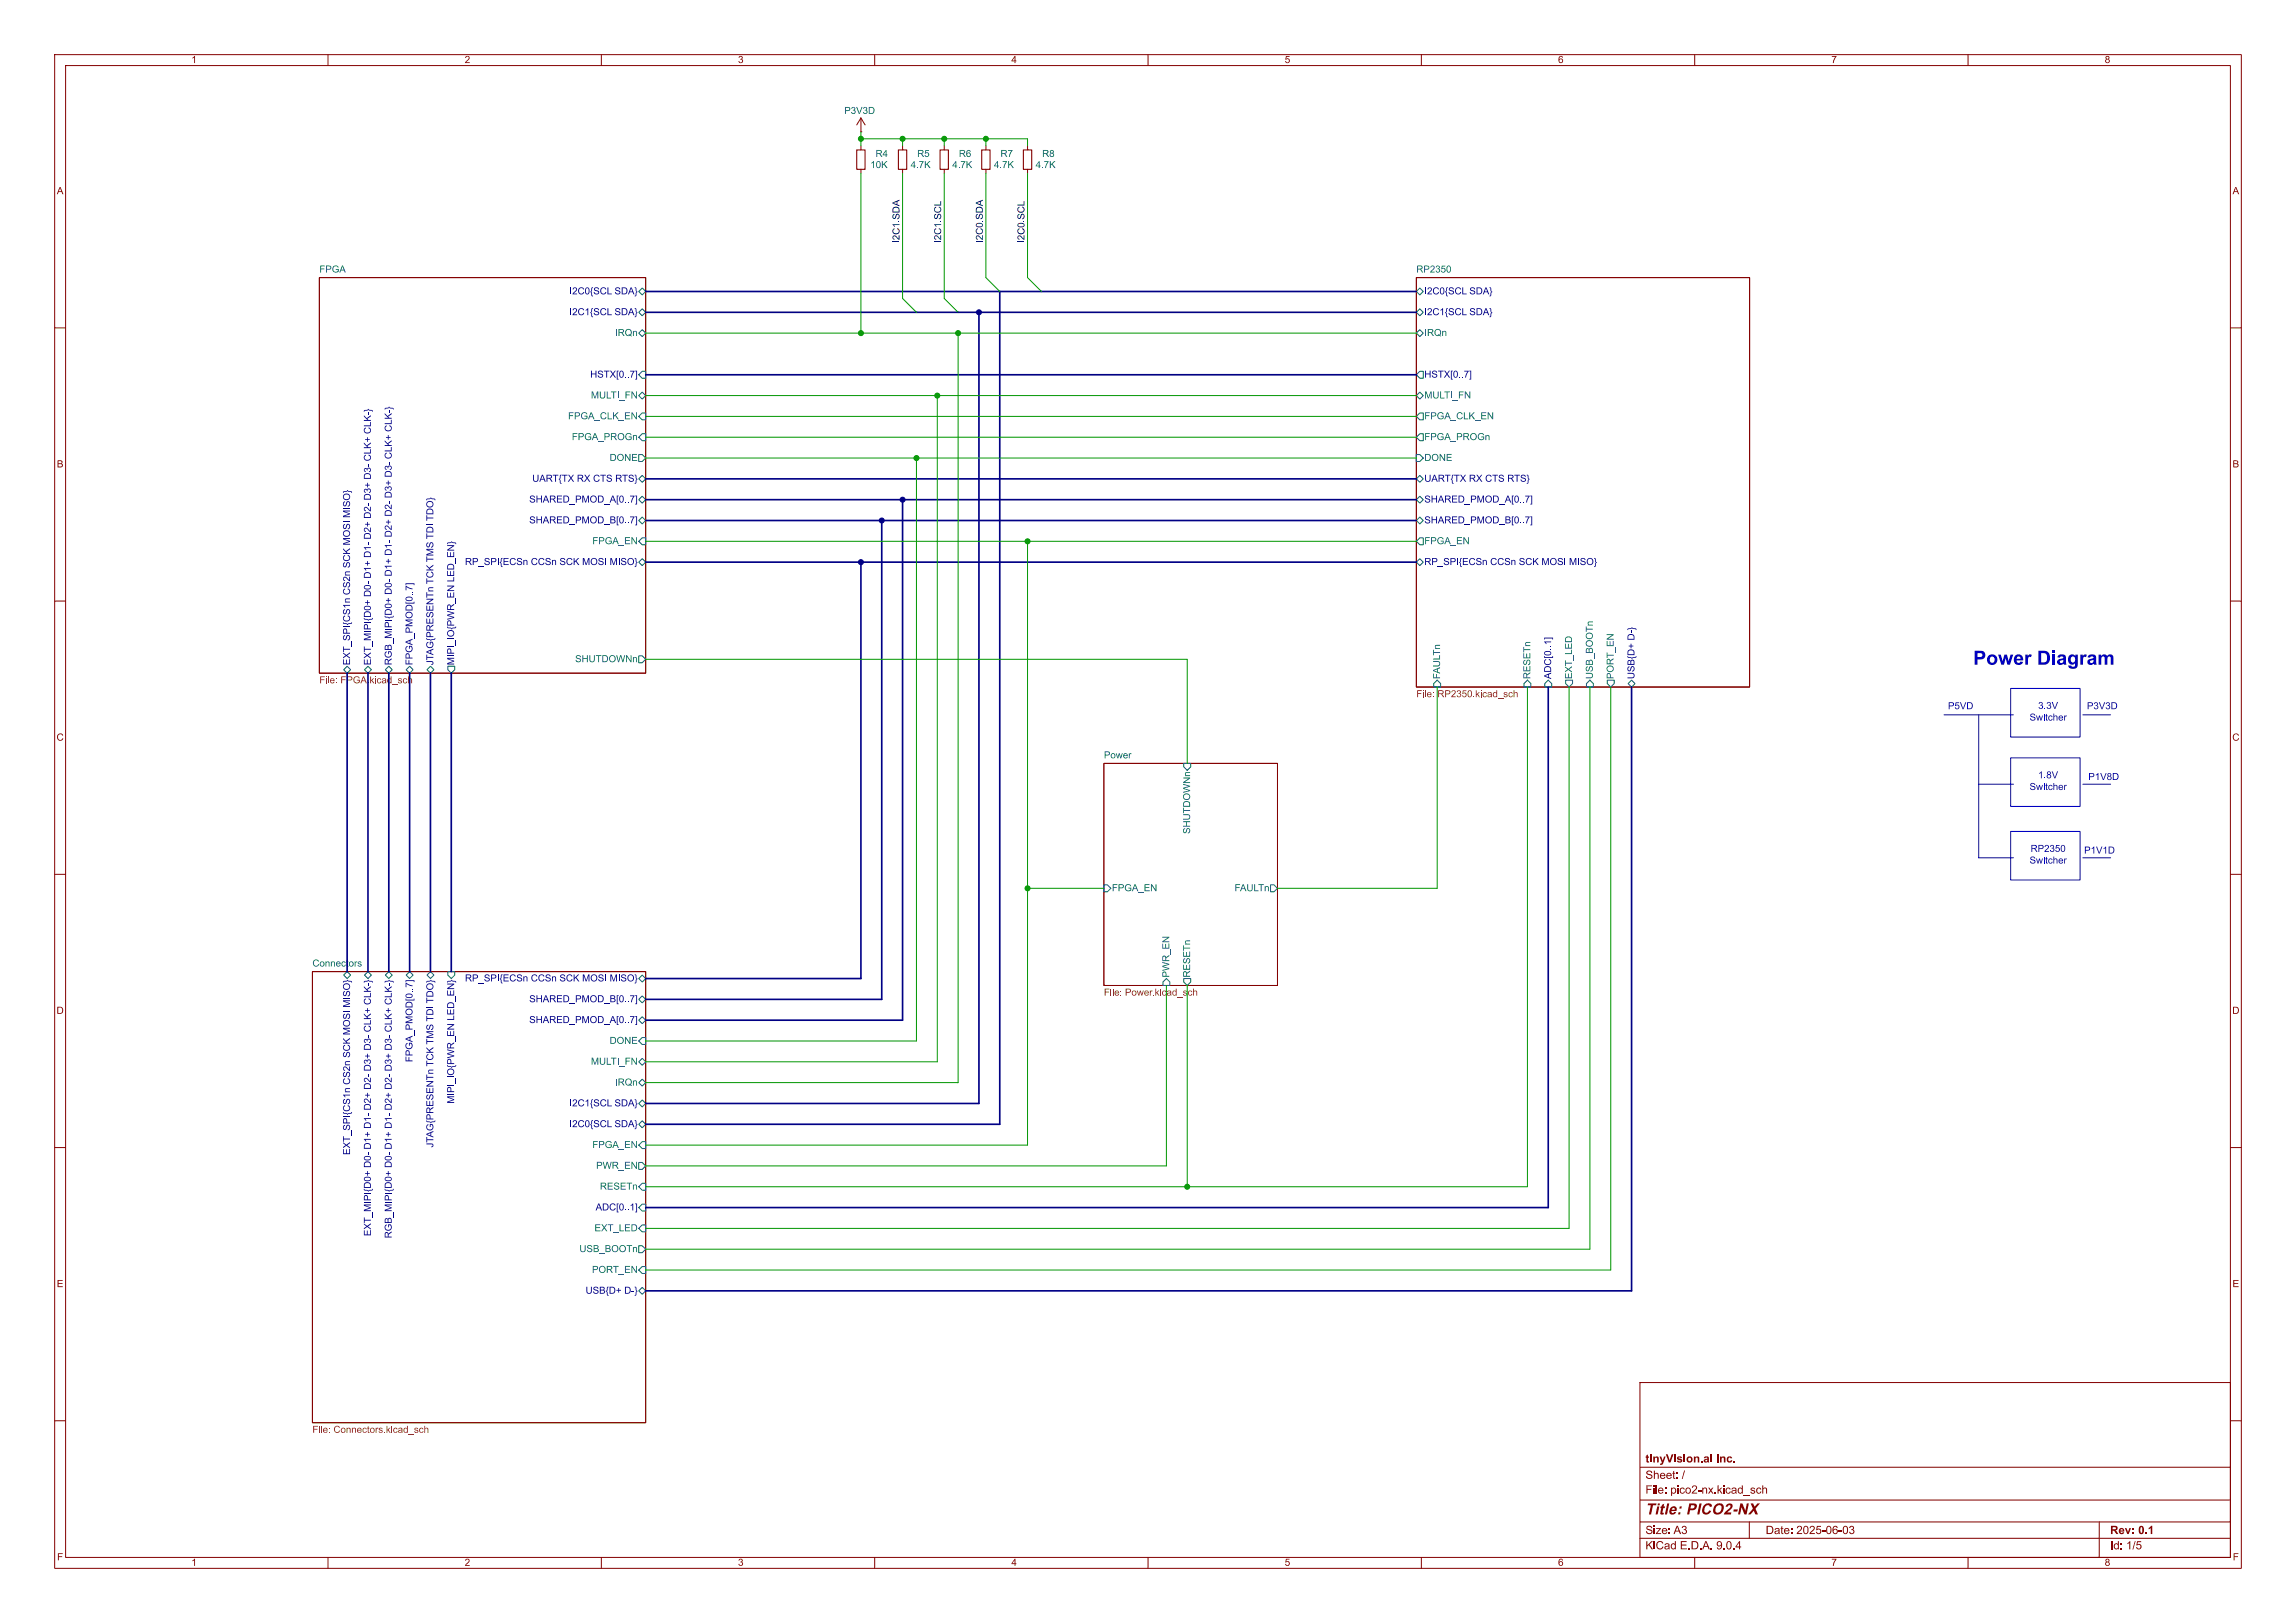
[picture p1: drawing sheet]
<svg xmlns="http://www.w3.org/2000/svg" width="420mm" height="297mm" viewBox="0 0 420 297" stroke-linecap="round" stroke-linejoin="round" font-family="sans-serif">
<defs><g id="words">
<text font-size="3.5" fill="#0000c2" x="361" y="122.6">Power Diagram</text>
<text font-size="2.8" fill="#840000" x="301" y="277.9">Title: PICO2-NX</text>
<g font-size="2.1" fill="#840000">
<text x="301" y="268.2">tinyVision.ai Inc.</text>
<text x="301" y="273.9">File: pico2-nx.kicad_sch</text>
<text x="301" y="271.2">Sheet: /</text>
<text x="301" y="281.3">Size: A3</text>
<text x="323" y="281.3">Date: 2025-06-03</text>
<text x="386" y="281.3">Rev: 0.1</text>
<text x="301" y="284.1">KiCad E.D.A. 9.0.4</text>
<text x="386" y="284.1">Id: 1/5</text>
</g>
<g font-size="1.8" fill="#840000">
<text x="35" y="12">1</text>
<text x="85" y="12">2</text>
<text x="135" y="12">3</text>
<text x="185" y="12">4</text>
<text x="235" y="12">5</text>
<text x="285" y="12">6</text>
<text x="335" y="12">7</text>
<text x="385" y="12">8</text>
<text x="10.4" y="36">A</text>
<text x="408.4" y="36">A</text>
<text x="10.4" y="86">B</text>
<text x="408.4" y="86">B</text>
<text x="10.3" y="136">C</text>
<text x="408.3" y="136">C</text>
<text x="10.3" y="186">D</text>
<text x="408.3" y="186">D</text>
<text x="10.4" y="236">E</text>
<text x="408.4" y="236">E</text>
<text x="10.4" y="286">F</text>
<text x="35" y="287">1</text>
<text x="85" y="287">2</text>
<text x="135" y="287">3</text>
<text x="185" y="287">4</text>
<text x="235" y="287">5</text>
<text x="285" y="287">6</text>
<text x="335" y="287">7</text>
<text x="385" y="287">8</text>
<text x="408.4" y="286">F</text>
</g>
<g font-size="1.8" fill="#006464">
<text x="154.4" y="21.3">P3V3D</text>
<text x="160.2" y="29.2">R4</text>
<text x="167.8" y="29.2">R5</text>
<text x="175.4" y="29.2">R6</text>
<text x="183" y="29.2">R7</text>
<text x="190.6" y="29.2">R8</text>
<text x="159.2" y="31.2">10K</text>
<text x="166.6" y="31.2">4.7K</text>
<text x="174.2" y="31.2">4.7K</text>
<text x="181.8" y="31.2">4.7K</text>
<text x="189.4" y="31.2">4.7K</text>
<text x="58.4" y="50.1">FPGA</text>
<text x="259.1" y="50.1">RP2350</text>
<text x="112.5" y="62">IRQn</text>
<text x="260.5" y="62">IRQn</text>
<text x="103.9" y="77.2">FPGA_CLK_EN</text>
<text x="108.1" y="73.4">MULTI_FN</text>
<text x="260.5" y="73.4">MULTI_FN</text>
<text x="260.5" y="77.2">FPGA_CLK_EN</text>
<text x="104.6" y="81">FPGA_PROGn</text>
<text x="260.5" y="81">FPGA_PROGn</text>
<text x="111.5" y="84.8">DONE</text>
<text x="260.5" y="84.8">DONE</text>
<text x="108.4" y="100.1">FPGA_EN</text>
<text x="260.5" y="100.1">FPGA_EN</text>
<text x="105.2" y="121.6">SHUTDOWNn</text>
<text x="263.9" y="124.3" transform="rotate(-90 263.9 124.3)">FAULTn</text>
<text x="280.4" y="124.3" transform="rotate(-90 280.4 124.3)">RESETn</text>
<text x="288" y="124.3" transform="rotate(-90 288 124.3)">EXT_LED</text>
<text x="291.8" y="124.3" transform="rotate(-90 291.8 124.3)">USB_BOOTn</text>
<text x="295.6" y="124.3" transform="rotate(-90 295.6 124.3)">PORT_EN</text>
<text x="201.9" y="139">Power</text>
<text x="218.2" y="152.6" transform="rotate(-90 218.2 152.6)">SHUTDOWNn</text>
<text x="203.4" y="163.6">FPGA_EN</text>
<text x="225.8" y="163.6">FAULTn</text>
<text x="57.1" y="177.1">Connectors</text>
<text x="214.4" y="178.9" transform="rotate(-90 214.4 178.9)">PWR_EN</text>
<text x="218.2" y="178.9" transform="rotate(-90 218.2 178.9)">RESETn</text>
<text x="111.5" y="191.5">DONE</text>
<text x="108.1" y="195.3">MULTI_FN</text>
<text x="112.5" y="199.1">IRQn</text>
<text x="108.4" y="210.5">FPGA_EN</text>
<text x="109" y="214.4">PWR_EN</text>
<text x="109.7" y="218.2">RESETn</text>
<text x="108.8" y="225.8">EXT_LED</text>
<text x="106" y="229.6">USB_BOOTn</text>
<text x="108.3" y="233.4">PORT_EN</text>
</g>
<g font-size="1.8" fill="#0f0f0f">
<text x="164.8" y="44.4" transform="rotate(-90 164.8 44.4)">I2C1.SDA</text>
<text x="172.4" y="44.4" transform="rotate(-90 172.4 44.4)">I2C1.SCL</text>
<text x="180" y="44.4" transform="rotate(-90 180 44.4)">I2C0.SDA</text>
<text x="187.6" y="44.4" transform="rotate(-90 187.6 44.4)">I2C0.SCL</text>
</g>
<g font-size="1.8" fill="#000084">
<text x="104.2" y="58.1">I2C1{SCL SDA}</text>
<text x="104.2" y="54.3">I2C0{SCL SDA}</text>
<text x="260.5" y="54.3">I2C0{SCL SDA}</text>
<text x="260.5" y="58.1">I2C1{SCL SDA}</text>
<text x="108" y="69.6">HSTX[0..7]</text>
<text x="260.5" y="69.6">HSTX[0..7]</text>
<text x="97.4" y="88.6">UART{TX RX CTS RTS}</text>
<text x="260.5" y="88.6">UART{TX RX CTS RTS}</text>
<text x="96.8" y="92.4">SHARED_PMOD_A[0..7]</text>
<text x="260.5" y="92.4">SHARED_PMOD_A[0..7]</text>
<text x="96.8" y="96.2">SHARED_PMOD_B[0..7]</text>
<text x="260.5" y="96.2">SHARED_PMOD_B[0..7]</text>
<text x="85.1" y="103.9">RP_SPI{ECSn CCSn SCK MOSI MISO}</text>
<text x="260.5" y="103.9">RP_SPI{ECSn CCSn SCK MOSI MISO}</text>
<text x="64.5" y="121.7" transform="rotate(-90 64.5 121.7)">EXT_SPI{CS1n CS2n SCK MOSI MISO}</text>
<text x="68.3" y="121.7" transform="rotate(-90 68.3 121.7)">EXT_MIPI{D0+ D0- D1+ D1- D2+ D2- D3+ D3- CLK+ CLK-}</text>
<text x="72.1" y="121.7" transform="rotate(-90 72.1 121.7)">RGB_MIPI{D0+ D0- D1+ D1- D2+ D2- D3+ D3- CLK+ CLK-}</text>
<text x="75.9" y="121.7" transform="rotate(-90 75.9 121.7)">FPGA_PMOD[0..7]</text>
<text x="79.7" y="121.7" transform="rotate(-90 79.7 121.7)">JTAG{PRESENTn TCK TMS TDI TDO}</text>
<text x="83.5" y="121.7" transform="rotate(-90 83.5 121.7)">MIPI_IO{PWR_EN LED_EN}</text>
<text x="284.2" y="124.3" transform="rotate(-90 284.2 124.3)">ADC[0..1]</text>
<text x="299.4" y="124.3" transform="rotate(-90 299.4 124.3)">USB{D+ D-}</text>
<text x="85.1" y="180.1">RP_SPI{ECSn CCSn SCK MOSI MISO}</text>
<text x="96.8" y="183.9">SHARED_PMOD_B[0..7]</text>
<text x="96.8" y="187.7">SHARED_PMOD_A[0..7]</text>
<text x="75.9" y="194.4" transform="rotate(-90 75.9 194.4)">FPGA_PMOD[0..7]</text>
<text x="83.5" y="202" transform="rotate(-90 83.5 202)">MIPI_IO{PWR_EN LED_EN}</text>
<text x="104.2" y="202.9">I2C1{SCL SDA}</text>
<text x="79.7" y="210" transform="rotate(-90 79.7 210)">JTAG{PRESENTn TCK TMS TDI TDO}</text>
<text x="104.2" y="206.7">I2C0{SCL SDA}</text>
<text x="64.5" y="211.4" transform="rotate(-90 64.5 211.4)">EXT_SPI{CS1n CS2n SCK MOSI MISO}</text>
<text x="108.9" y="222">ADC[0..1]</text>
<text x="68.3" y="226.2" transform="rotate(-90 68.3 226.2)">EXT_MIPI{D0+ D0- D1+ D1- D2+ D2- D3+ D3- CLK+ CLK-}</text>
<text x="72.1" y="226.6" transform="rotate(-90 72.1 226.6)">RGB_MIPI{D0+ D0- D1+ D1- D2+ D2- D3+ D3- CLK+ CLK-}</text>
<text x="107.1" y="237.2">USB{D+ D-}</text>
</g>
<g font-size="1.8" fill="#725600">
<text x="259.1" y="128.3">File:</text>
<text x="201.9" y="182.9">File: Power.kicad_sch</text>
<text x="57.1" y="262.9">File: Connectors.kicad_sch</text>
</g>
<g font-size="1.8" fill="#0000c2">
<text x="356.3" y="130.3">P5VD</text>
<text x="372.8" y="130.2">3.3V</text>
<text x="381.7" y="130.3">P3V3D</text>
<text x="371.2" y="132.3">Switcher</text>
<text x="372.8" y="142.9">1.8V</text>
<text x="382" y="143.2">P1V8D</text>
<text x="371.2" y="145">Switcher</text>
<text x="371.2" y="158.5">Switcher</text>
<text x="371.4" y="156.4">RP2350</text>
<text x="381.2" y="156.7">P1V1D</text>
</g>
</g></defs>
<g fill="none" stroke="#840000" stroke-width=".18">
<path d="M10 10h400v277h-400zM12 12h396v273h-396zM60 10v2M110 10v2M160 10v2M210 10v2M260 10v2M310 10v2M360 10v2M58.4 50.8h59.7v72.4h-59.7zM259.1 50.8h60.9v74.9h-60.9zM10 60h2"/>
<path d="M408 60h2M10 110h2M408 110h2M201.9 139.7h31.8v40.6h-31.8zM10 160h2M408 160h2M57.1 177.8h61v82.5h-61zM10 210h2M408 210h2M300 253h108v32h-108zM10 260h2M300 278.5h108"/>
<path d="M300 274.5h108M300 268.5h108M320 278.5v3M384 278.5v6.5M408 260h2M60 285v2M110 285v2M160 285v2M210 285v2M260 285v2M300 281.5h108M310 285v2"/>
<path d="M360 285v2"/>
</g>
<path d="M216.5 139.7h1.3v.6l-.6 .7-.7-.7zM201.9 161.9h.7l.6 .7-.6 .6h-.7zM212.7 179.7l.7-.6 .6 .6v.6h-1.3zM216.5 179.1h1.3v.6l-.6 .6-.7-.6zM232.4 161.9h.6l.7 .7-.7 .6h-.6z" fill="none" stroke="#006464" stroke-width=".18"/>
<g fill="#725600">
<path d="M202.1 180.9h.8v.2h-.7v.4h.6v.1h-.6v.6h-.1z"/>
<path d="M203.1 180.9h.2v.2h-.2z"/>
<path d="M203.5 180.9h.2v1.3h-.2z"/>
<path d="M205.9 180.9h.5a.39 .39 0 0 1 .5 .4 .39 .39 0 0 1-.5 .4h-.3v.5h-.2v-.7h.7l.1-.2-.1-.2h-.5v.4h-.2z"/>
<path d="M211.3 180.9h.2v.7l.4-.3h.2l-.4 .3 .4 .6h-.2l-.3-.5-.1 .5h-.2z"/>
<path d="M212.2 180.9h.2v.2h-.2z"/>
<path d="M214.6 181.4l.2-.1 .3 .1v-.5h.1v1.3l-.1-.1-.2 .1h-.3l-.2-.4 .2-.1a.29 .29 0 0 0 .4 .4 .29 .29 0 0 0 .1-.5l-.3-.2-.2 .3h-.2z"/>
<path d="M218.2 180.9h.2v.5l.3-.1 .3 .1v.8h-.2v-.7l-.2-.1-.2 .1v.7h-.2z"/>
</g>
<path d="M57.1 177.8h61v82.5h-61z" fill="none" stroke="#840000" stroke-width=".18"/>
<g fill="none" stroke="#006464" stroke-width=".18">
<path d="M63.5 177.8l.6 .6-.6 .7-.6-.7zM67.3 177.8l.6 .6-.6 .7-.6-.7zM70.5 178.4l.6-.6 .7 .6-.7 .7zM74.9 177.8l.7 .6-.7 .7-.6-.7zM78.7 177.8l.7 .6-.7 .7-.6-.7zM81.9 177.8h1.3v.6l-.7 .7-.6-.7zM116.8 179.1l.7-.7 .6 .7-.6 .6zM116.8 198.1l.7-.6 .6 .6-.6 .7zM116.8 186.7l.7-.6 .6 .6-.6 .6zM116.8 194.3l.7-.6 .6 .6-.6 .6zM117.5 182.2l.6 .7-.6 .6-.7-.6zM117.5 189.9h.6v1.2h-.6l-.7-.6z"/>
<path d="M116.8 212.7h.7l.6 .7-.6 .6h-.7zM116.8 205.7l.7-.6 .6 .6-.6 .7zM116.8 201.9l.7-.6 .6 .6-.6 .7zM117.5 208.9h.6v1.3h-.6l-.7-.6zM117.5 216.5h.6v1.3h-.6l-.7-.6zM116.8 236.2l.7-.6 .6 .6-.6 .7zM116.8 228h.7l.6 .6-.6 .6h-.7zM117.5 224.2h.6v1.2h-.6l-.7-.6zM117.5 231.8h.6v1.2h-.6l-.7-.6zM117.5 220.3h.6v1.3h-.6l-.7-.6z"/>
</g>
<g fill="#725600">
<path d="M57.3 260.9h.9v.2h-.7v.4h.6v.1h-.6v.6h-.2z"/>
<path d="M58.4 260.9h.1v.2h-.1z"/>
<path d="M58.7 260.9h.2v1.3h-.2z"/>
<path d="M61.3 261.1l.6-.2 .3 .3-.2 .1a.45 .45 0 0 0-.6-.1 .45 .45 0 0 0-.1 .6l.4 .3 .2-.1 .1-.2h.2a.62 .62 0 0 1-.9 .3 .62 .62 0 0 1 0-1z"/>
<path d="M67.3 261.1l.1-.1v.3h.2v.1h-.2v.5l.2 .3-.3-.1v-.7h-.1z"/>
<path d="M70.7 260.9h.2v.8l.3-.4h.2l-.3 .3 .4 .6h-.2l-.3-.5-.1 .5h-.2z"/>
<path d="M71.6 260.9h.1v.2h-.1z"/>
<path d="M73.9 261.4l.3-.1 .2 .1v-.5h.2v1.3l-.1-.1-.2 .1h-.3l-.2-.4 .2-.1a.29 .29 0 0 0 .3 .4 .29 .29 0 0 0 .1-.5l-.3-.2-.1 .3h-.2z"/>
<path d="M77.6 260.9h.2v.5l.2-.1 .3 .1 .1 .8h-.2v-.7l-.2-.1-.2 .1v.7h-.2z"/>
</g>
<path d="M259.1 50.8h60.9v74.9h-60.9z" fill="none" stroke="#840000" stroke-width=".18"/>
<g fill="none" stroke="#006464" stroke-width=".18">
<path d="M259.1 53.3l.6-.6 .6 .6-.6 .7zM259.1 57.2l.6-.7 .6 .7-.6 .6zM259.1 61l.6-.7 .6 .7-.6 .6zM259.1 72.4l.6-.6 .6 .6-.6 .6zM259.7 67.9h.6v1.3h-.6l-.6-.6zM259.7 75.6h.6v1.2h-.6l-.6-.6zM259.7 79.4h.6v1.2h-.6l-.6-.6zM259.1 91.4l.6-.6 .6 .6-.6 .7zM259.1 95.3l.6-.7 .6 .7-.6 .6zM259.1 83.2h.6l.6 .6-.6 .7h-.6zM259.1 87.6l.6-.6 .6 .6-.6 .7zM259.7 98.4h.6v1.3h-.6l-.6-.6z"/>
<path d="M259.1 102.9l.6-.7 .6 .7-.6 .6zM262.9 124.5l.6 .6v.6h-1.2v-.6zM279.4 124.5l.6 .6v.6h-1.2v-.6zM283.2 124.5l.6 .6v.6h-1.2v-.6zM286.4 124.5h1.3v.6l-.7 .6-.6-.6zM290.8 124.5l.7 .6v.6h-1.3v-.6zM294 124.5h1.3v.6l-.7 .6-.6-.6zM297.8 125.1l.6-.6 .7 .6-.7 .6z"/>
</g>
<g fill="#725600">
<path d="M259.2 126.3h.9v.2h-.7v.4h.6v.1h-.6v.6h-.2z"/>
<path d="M260.3 126.3h.1v.2h-.1z"/>
<path d="M260.7 126.3h.1v1.3h-.1z"/>
<path d="M263.1 126.3h.5a.35 .35 0 0 1 .5 .3 .35 .35 0 0 1-.4 .4l.5 .6h-.2l-.4-.5-.2-.1h-.2v.6h-.1v-.7l.7-.1 .1-.1-.1-.2h-.6v.4h-.1z"/>
<path d="M264.4 126.3h.4a.39 .39 0 0 1 .5 .4 .39 .39 0 0 1-.5 .4h-.3v.5h-.1v-.7h.6l.1-.2-.1-.2h-.5v.4h-.1z"/>
<path d="M265.6 126.4a.41 .41 0 0 1 .6 .1 .41 .41 0 0 1-.1 .6l-.4 .3h.6v.2h-.8l.4-.6a.27 .27 0 0 0 .3-.3 .27 .27 0 0 0-.3-.2 .27 .27 0 0 0-.3 .2h-.1z"/>
<path d="M266.6 126.4a.34 .34 0 0 1 .5 0 .34 .34 0 0 1 0 .5 .4 .4 0 0 1 0 .7 .4 .4 0 0 1-.6-.4h.1a.26 .26 0 0 0 .3 .3 .26 .26 0 0 0 .2-.4 .26 .26 0 0 0-.3-.1v-.2a.22 .22 0 0 0 .3-.1 .22 .22 0 0 0-.2-.3 .22 .22 0 0 0-.3 .3l-.1-.1z"/>
<path d="M267.6 126.3h.6v.2h-.5v.3a.42 .42 0 0 1 .6 .2 .42 .42 0 0 1-.3 .6 .42 .42 0 0 1-.6-.4h.2a.28 .28 0 0 0 .4 .2 .28 .28 0 0 0 .1-.5 .28 .28 0 0 0-.5 .1h-.1z"/>
<path d="M268.6 126.4l.2-.1a.71 .71 0 0 1 .5 .7 .71 .71 0 0 1-.5 .6 .51 .51 0 0 1-.4-.6h.2a.32 .32 0 0 0 0 .4 .32 .32 0 0 0 .5 0 .32 .32 0 0 0 0-.4 .32 .32 0 0 0 0-.5 .32 .32 0 0 0-.5 0 .32 .32 0 0 0 0 .5h-.2v-.2z"/>
<path d="M269.5 127.4h.2v.2h-.2z"/>
<path d="M270 126.3h.1v.7l.4-.3h.2l-.4 .3 .4 .6h-.2l-.3-.5-.1 .5h-.1z"/>
<path d="M270.8 126.3h.2v.2h-.2z"/>
<path d="M270.8 126.7h.2v.9h-.2z"/>
<path d="M271.3 126.7h.5l.2 .2-.2 .1a.3 .3 0 0 0-.4-.1 .3 .3 0 0 0 0 .4 .3 .3 0 0 0 .4 .1v-.2l.2 .1a.45 .45 0 0 1-.7 .2 .45 .45 0 0 1 0-.8z"/>
<path d="M272.2 126.7h.2a.38 .38 0 0 1 .4 .1 .38 .38 0 0 1 .1 .4v.4l-.2-.1-.4 .1-.2-.2v-.1l.5 .1 .1-.3-.6 .2a.48 .48 0 0 1 .6-.3l-.1-.2-.5 .1z"/>
<path d="M273.2 126.7l.3-.1 .2 .2v-.5h.2v1.3l-.2-.1-.2 .1-.2-.1-.2-.3 .1-.1a.29 .29 0 0 0 .4 .4 .29 .29 0 0 0 .1-.5l-.3-.2-.2 .3h-.1z"/>
<path d="M274 127.8h1v.1h-1z"/>
<path d="M275.1 126.7h.5l.2 .2h-.2a.18 .18 0 0 0-.2-.2 .18 .18 0 0 0-.1 .3h.1a.33 .33 0 0 1 .3 .5 .33 .33 0 0 1-.5 0l-.2-.2h.2a.2 .2 0 0 0 .2 .2 .2 .2 0 0 0 .1-.3 .36 .36 0 0 1-.4-.4z"/>
<path d="M276.1 126.7h.5l.1 .2-.1 .1a.3 .3 0 0 0-.4-.1 .3 .3 0 0 0-.1 .4 .3 .3 0 0 0 .4 .1l.1-.2 .1 .1a.45 .45 0 0 1-.7 .2 .45 .45 0 0 1 .1-.8z"/>
<path d="M276.9 126.3h.1v.5l.3-.2 .3 .2v.8h-.1v-.7l-.2-.1-.2 .1-.1 .7h-.1z"/>
</g>
<path d="M58.4 50.8h59.7v72.4h-59.7z" fill="none" stroke="#840000" stroke-width=".18"/>
<g fill="none" stroke="#006464" stroke-width=".18">
<path d="M116.8 57.2l.7-.7 .6 .7-.6 .6zM116.8 53.3l.7-.6 .6 .6-.6 .7zM116.8 61l.7-.7 .6 .7-.6 .6zM117.5 67.9h.6v1.3h-.6l-.7-.6zM117.5 71.8l.6 .6-.6 .6-.7-.6zM117.5 75.6h.6v1.2h-.6l-.7-.6zM117.5 79.4h.6v1.2h-.6l-.7-.6zM116.8 83.2h.7l.6 .6-.6 .7h-.7zM116.8 91.4l.7-.6 .6 .6-.6 .7zM116.8 87.6l.7-.6 .6 .6-.6 .7zM117.5 94.6l.6 .7-.6 .6-.7-.6zM117.5 98.4h.6v1.3h-.6l-.7-.6z"/>
<path d="M116.8 102.9l.7-.7 .6 .7-.6 .6zM62.9 122.6l.6-.7 .6 .7-.6 .6zM66.7 122.6l.6-.7 .6 .7-.6 .6zM70.5 122.6l.6-.7 .7 .7-.7 .6zM74.3 122.6l.6-.7 .7 .7-.7 .6zM78.1 122.6l.6-.7 .7 .7-.7 .6zM81.9 121.9h1.3v.7l-.7 .6-.6-.6zM116.8 120h.7l.6 .7-.6 .6h-.7z"/>
</g>
<g fill="#725600">
<path d="M58.6 123.8h.8v.1h-.7v.4h.6v.2h-.6v.5h-.1z"/>
<path d="M59.6 123.8h.2v.1h-.2z"/>
<path d="M59.6 124.1h.2v.9h-.2z"/>
<path d="M60 123.8h.2v1.2h-.2z"/>
<path d="M60.5 124.2l.2-.1a.43 .43 0 0 1 .5 .5h-.7l.2 .3 .5-.1a.44 .44 0 0 1-.5 .2 .44 .44 0 0 1-.3-.5h.6l-.2-.3-.4 .3z"/>
<path d="M61.4 124.1h.2v.2h-.2z"/>
<path d="M61.4 124.9h.2v.1h-.2z"/>
<path d="M62.4 123.8h.9v.1h-.7v.4h.6v.2h-.6v.5h-.2z"/>
<path d="M63.5 123.8h.5a.39 .39 0 0 1 .5 .3 .39 .39 0 0 1-.5 .4h-.3v.5h-.2v-.6h.6l.2-.3-.2-.2h-.4v.5h-.2z"/>
<path d="M64.8 123.9l.6-.1 .3 .2 .1 .1-.2 .1a.49 .49 0 0 0-.7-.1 .49 .49 0 0 0 0 .7 .49 .49 0 0 0 .7 0v-.3h-.3v-.1h.5v.5a.69 .69 0 0 1-1 0 .69 .69 0 0 1 0-1z"/>
<path d="M66.4 123.8h.2l.5 1.2h-.2l-.1-.3h-.6l-.1 .3h-.2l.2-.5h.6l-.2-.6-.2 .6h-.2z"/>
<path d="M67.3 124.9h.1v.1h-.1z"/>
<path d="M67.7 123.8h.2v.7l.3-.4h.2l-.3 .4 .4 .5h-.2l-.3-.4-.1 .4h-.2z"/>
<path d="M68.6 123.8h.2v.1h-.2z"/>
<path d="M68.6 124.1h.2v.9h-.2z"/>
<path d="M69.1 124.2l.5-.1 .1 .3h-.1a.3 .3 0 0 0-.4 0 .3 .3 0 0 0-.1 .4 .3 .3 0 0 0 .4 .1l.1-.2h.2a.45 .45 0 0 1-.8 .3 .45 .45 0 0 1 .1-.8z"/>
<path d="M70 124.2l.2-.1a.38 .38 0 0 1 .4 .1 .38 .38 0 0 1 0 .5l.1 .3-.2-.1-.4 .2-.2-.2-.1-.1 .5 .1 .2-.3-.7 .2a.48 .48 0 0 1 .7-.3l-.2-.3-.4 .2z"/>
<path d="M70.9 124.2l.3-.1 .3 .1v-.4h.1v1.2l-.1-.1-.2 .2-.3-.1-.2-.3 .2-.1a.29 .29 0 0 0 .4 .3 .29 .29 0 0 0 .1-.5l-.3-.2-.2 .4h-.2z"/>
<path d="M71.7 125.3h1.1v.1h-1.1z"/>
<path d="M72.9 124.2l.4-.1 .2 .3h-.1a.18 .18 0 0 0-.2-.2 .18 .18 0 0 0-.2 .2l.2 .1a.33 .33 0 0 1 .3 .5 .33 .33 0 0 1-.6 0l-.1-.2 .1-.1a.21 .21 0 0 0 .3 .3 .2 .2 0 0 0 .1-.3 .36 .36 0 0 1-.5-.4z"/>
<path d="M73.8 124.2l.5-.1 .2 .3h-.2a.3 .3 0 0 0-.4 0 .3 .3 0 0 0 0 .4 .3 .3 0 0 0 .4 .1v-.2h.2a.45 .45 0 0 1-.7 .3 .45 .45 0 0 1 0-.8z"/>
<path d="M74.6 123.8h.2v.4l.3-.1 .2 .2 .1 .7h-.2v-.6l-.2-.2-.2 .2v.6h-.2z"/>
</g>
<path d="M156.7 27.4h1.5v3.6h-1.5zM164.3 27.4h1.6v3.6h-1.6zM172 27.4h1.5v3.6h-1.5zM179.6 27.4h1.5v3.6h-1.5zM187.2 27.4h1.5v3.6h-1.5z" fill="none" stroke="#840000" stroke-width=".2"/>
<g fill="none" stroke="#840000" stroke-width=".18">
<path d="M157.5 24.1h.1M157.5 21.6l.7 1.3M157.5 21.6l-.8 1.3M157.5 21.6v2.5M157.5 26.7v.7M157.5 31v.8M165.1 26.7v.7M165.1 31v.8M172.7 26.7v.7M172.7 31v.8M180.3 26.7v.7M180.3 31v.8"/>
<path d="M188 26.7v.7M188 31v.8"/>
</g>
<path d="M355.6 130.8h12.7M361.9 130.8v26.2h6.4M367.8 126h12.7v8.9h-12.7zM367.8 138.7h12.7v8.9h-12.7zM381 130.8h5.1M361.9 143.5h6.4M367.8 152.1h12.7v8.9h-12.7zM381 143.5h5.1M381 157h5.1" fill="none" stroke="#0000c2" stroke-width=".18"/>
<g fill="none" stroke="#000084" stroke-width=".3">
<path d="M118.1 57.2h141M118.1 53.3h141M179.1 57.2v144.7h-61M182.9 53.3v152.4h-64.8M118.1 68.6h141M118.1 95.3h141M118.1 91.4h141M118.1 87.6h141M161.3 95.3v87.6h-43.2M165.1 91.4v95.3h-47M118.1 102.9h141M157.5 102.9v76.2h-39.4"/>
<path d="M63.5 123.2v54.6M67.3 123.2v54.6M71.1 123.2v54.6M74.9 123.2v54.6M78.7 123.2v54.6M82.5 123.2v54.6M283.2 125.7v95.3h-165.1M298.4 125.7v110.5h-180.3"/>
</g>
<g fill="none" stroke="#009600" stroke-width=".18">
<path d="M157.5 25.4h30.5v1.3M157.5 24.1v2.6M157.5 31.8v29.2M165.1 25.4v1.3M165.1 31.8v22.8l2.5 2.6M172.7 25.4v1.3M172.7 31.8v22.8l2.6 2.6M180.3 25.4v1.3M180.3 31.8v19l2.6 2.5M188 31.8v19l2.5 2.5M118.1 61h141M118.1 76.2h141"/>
<path d="M118.1 72.4h141M171.4 72.4v121.9h-53.3M175.3 61v137.1h-57.2M118.1 80h141M118.1 83.8h141M118.1 99.1h141M167.6 83.8v106.7h-49.5M188 99.1v110.5h-69.9M118.1 120.7h99.1v19M262.9 125.7v36.9h-29.2M279.4 125.7v91.5h-161.3M287 125.7v99.1h-168.9"/>
<path d="M290.8 125.7v102.9h-172.7M294.6 125.7v106.7h-176.5M188 162.6h13.9M213.4 180.3v33.1h-95.3M217.2 180.3v36.9"/>
</g>
<g fill="#009600" stroke="#009600" stroke-width=".18">
<circle cx="165.1" cy="25.4" r=".46"/>
<circle cx="172.7" cy="25.4" r=".46"/>
<circle cx="180.3" cy="25.4" r=".46"/>
<circle cx="157.5" cy="25.4" r=".46"/>
<circle cx="188" cy="99.1" r=".46"/>
<circle cx="171.4" cy="72.4" r=".46"/>
<circle cx="167.6" cy="83.8" r=".46"/>
<circle cx="157.5" cy="61" r=".46"/>
<circle cx="175.3" cy="61" r=".46"/>
<circle cx="188" cy="162.6" r=".46"/>
<circle cx="217.2" cy="217.2" r=".46"/>
</g>
<g fill="#000084" stroke="#000084" stroke-width=".18">
<circle cx="179.1" cy="57.2" r=".46"/>
<circle cx="165.1" cy="91.4" r=".46"/>
<circle cx="157.5" cy="102.9" r=".46"/>
<circle cx="161.3" cy="95.3" r=".46"/>
</g>
<use href="#words"/>
</svg>
